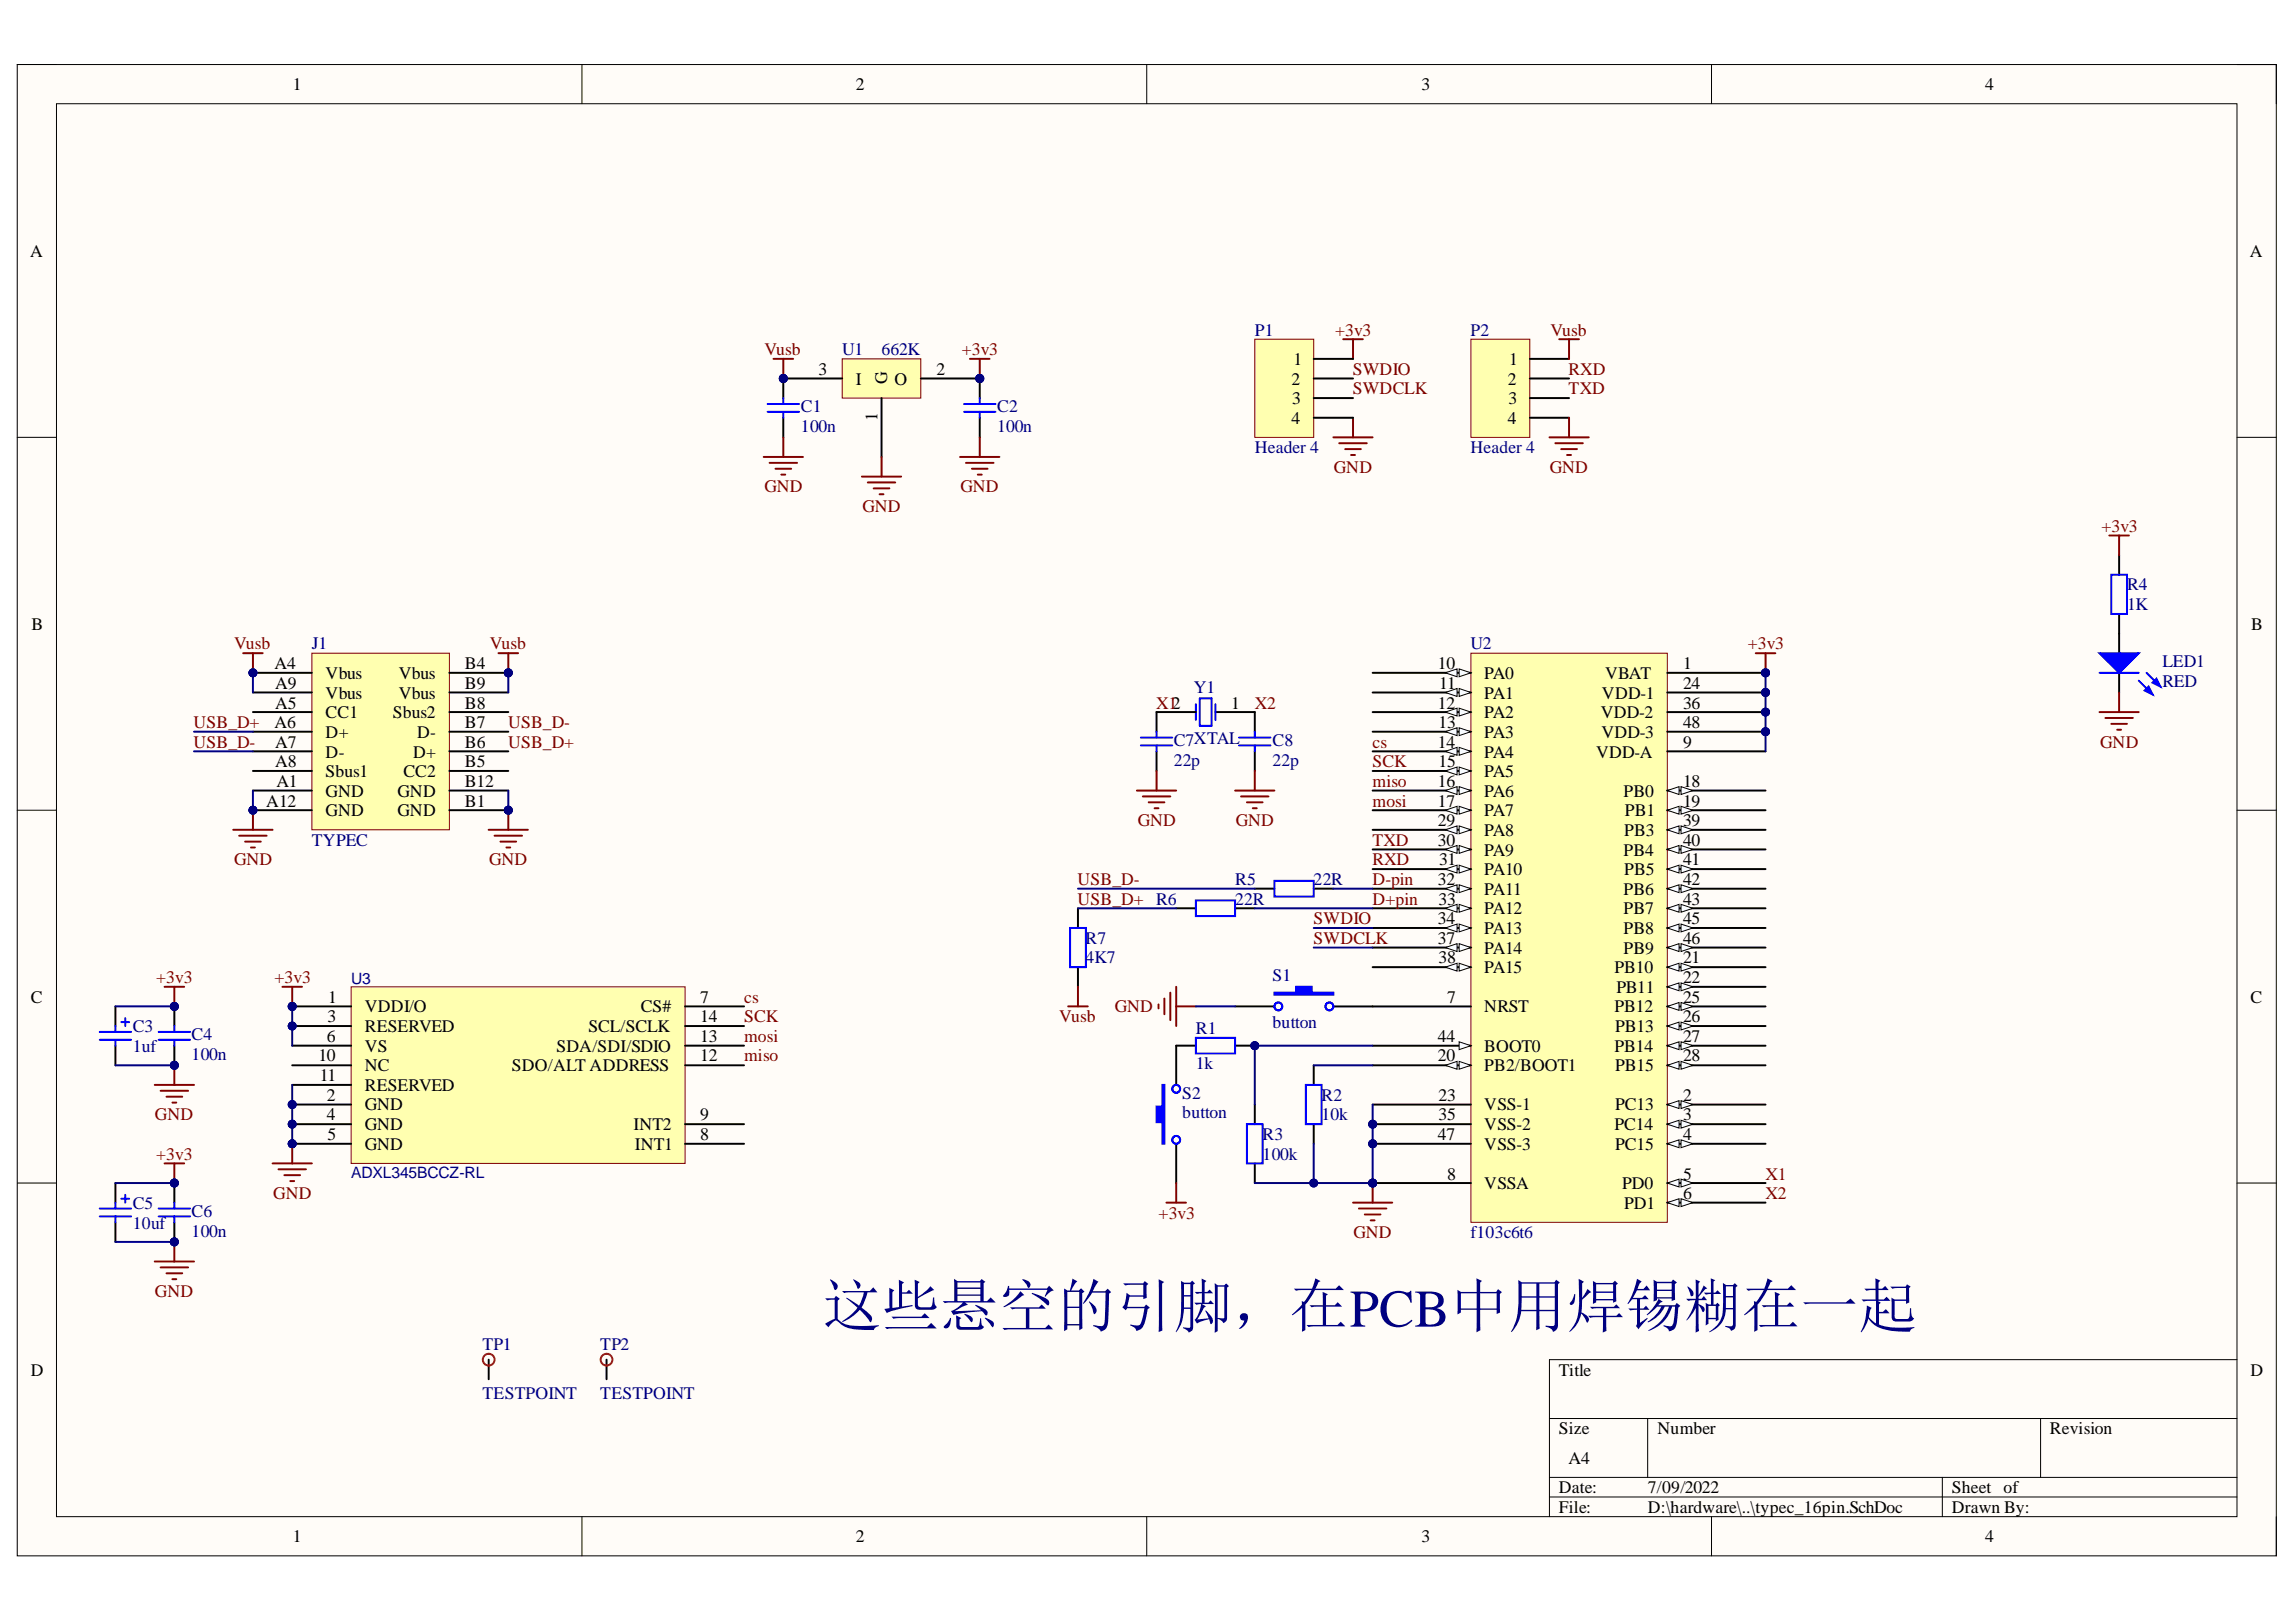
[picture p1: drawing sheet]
<svg xmlns="http://www.w3.org/2000/svg" width="297mm" height="210mm" viewBox="0 0 297 210" stroke-linecap="round" stroke-linejoin="round" font-family="sans-serif">
<defs><g id="words">
<text font-size="7.6" fill="#000080" x="106.4" y="171.7">这些悬空的引脚，在PCB中用焊锡糊在一起</text>
<g font-size="2.3">
<text x="37.9" y="11.7">1</text>
<text x="110.7" y="11.7">2</text>
<text x="183.9" y="11.7">3</text>
<text x="256.8" y="11.7">4</text>
<text x="3.9" y="33.3">A</text>
<text x="291.1" y="33.3">A</text>
<text x="167.3" y="47.2">1</text>
<text x="195.2" y="47.2">1</text>
<text x="105.9" y="48.5">3</text>
<text x="110.7" y="49.8">I</text>
<text x="114.8" y="49.7" transform="rotate(-90 114.8 49.7)">G</text>
<text x="115.7" y="49.8">O</text>
<text x="121.1" y="48.5">2</text>
<text x="167.1" y="49.8">2</text>
<text x="167.2" y="52.3">3</text>
<text x="195.1" y="49.8">2</text>
<text x="195.2" y="52.3">3</text>
<text x="113.5" y="54.4" transform="rotate(-90 113.5 54.4)">1</text>
<text x="167.1" y="54.9">4</text>
<text x="195.1" y="54.9">4</text>
<text x="4.1" y="81.5">B</text>
<text x="291.3" y="81.5">B</text>
<text x="35.5" y="86.6">A4</text>
<text x="35.6" y="89.2">A9</text>
<text x="42.1" y="87.8">Vbus</text>
<text x="51.6" y="87.8">Vbus</text>
<text x="60.1" y="86.6">B4</text>
<text x="60.1" y="89.2">B9</text>
<text x="186" y="86.6">10</text>
<text x="186.2" y="89.2">11</text>
<text x="192" y="87.8">PA0</text>
<text x="207.7" y="87.8">VBAT</text>
<text x="217.7" y="86.6">1</text>
<text x="217.7" y="89.2">24</text>
<text x="35.5" y="94.2">A6</text>
<text x="35.6" y="91.7">A5</text>
<text x="42.1" y="93">CC1</text>
<text x="42.1" y="95.5">D+</text>
<text x="42.1" y="90.4">Vbus</text>
<text x="50.8" y="93">Sbus2</text>
<text x="51.6" y="90.4">Vbus</text>
<text x="54" y="95.5">D-</text>
<text x="60.1" y="94.2">B7</text>
<text x="60.1" y="91.7">B8</text>
<text x="159.3" y="91.7">1</text>
<text x="186" y="91.7">12</text>
<text x="186.1" y="94.2">13</text>
<text x="192" y="90.4">PA1</text>
<text x="192" y="93">PA2</text>
<text x="192" y="95.5">PA3</text>
<text x="207.1" y="93">VDD-2</text>
<text x="207.2" y="95.5">VDD-3</text>
<text x="207.3" y="90.4">VDD-1</text>
<text x="217.7" y="91.7">36</text>
<text x="217.7" y="94.2">48</text>
<text x="35.6" y="96.8">A7</text>
<text x="35.6" y="99.3">A8</text>
<text x="35.8" y="101.9">A1</text>
<text x="42.1" y="98">D-</text>
<text x="42.1" y="100.6">Sbus1</text>
<text x="52.2" y="100.6">CC2</text>
<text x="53.5" y="98">D+</text>
<text x="60.1" y="99.3">B5</text>
<text x="60.1" y="96.8">B6</text>
<text x="60.1" y="101.9">B12</text>
<text x="186" y="96.8">14</text>
<text x="186" y="101.9">16</text>
<text x="186.1" y="99.3">15</text>
<text x="192" y="98">PA4</text>
<text x="192" y="100.6">PA5</text>
<text x="206.5" y="98">VDD-A</text>
<text x="217.7" y="96.8">9</text>
<text x="217.7" y="101.9">18</text>
<text x="34.4" y="104.4">A12</text>
<text x="42.1" y="103.1">GND</text>
<text x="42.1" y="105.7">GND</text>
<text x="51.4" y="105.7">GND</text>
<text x="51.4" y="103.1">GND</text>
<text x="60.1" y="104.4">B1</text>
<text x="186" y="104.4">17</text>
<text x="186" y="106.9">29</text>
<text x="192" y="103.1">PA6</text>
<text x="192" y="105.7">PA7</text>
<text x="210" y="103.1">PB0</text>
<text x="210.2" y="105.7">PB1</text>
<text x="217.7" y="104.4">19</text>
<text x="217.7" y="106.9">39</text>
<text x="186" y="109.5">30</text>
<text x="186.2" y="112">31</text>
<text x="192" y="108.2">PA8</text>
<text x="192" y="110.7">PA9</text>
<text x="192" y="113.3">PA10</text>
<text x="210" y="110.7">PB4</text>
<text x="210.1" y="108.2">PB3</text>
<text x="210.1" y="113.3">PB5</text>
<text x="217.7" y="109.5">40</text>
<text x="217.7" y="112">41</text>
<text x="186" y="114.5">32</text>
<text x="186" y="119.6">34</text>
<text x="186.1" y="117.1">33</text>
<text x="192" y="115.8">PA11</text>
<text x="192" y="118.3">PA12</text>
<text x="210" y="115.8">PB6</text>
<text x="210" y="118.3">PB7</text>
<text x="217.7" y="114.5">42</text>
<text x="217.7" y="117.1">43</text>
<text x="217.7" y="119.6">45</text>
<text x="186" y="122.1">37</text>
<text x="186.1" y="124.7">38</text>
<text x="192" y="120.9">PA13</text>
<text x="192" y="123.4">PA14</text>
<text x="192" y="125.9">PA15</text>
<text x="208.9" y="125.9">PB10</text>
<text x="210" y="120.9">PB8</text>
<text x="210" y="123.4">PB9</text>
<text x="217.7" y="122.1">46</text>
<text x="217.7" y="124.7">21</text>
<text x="4" y="129.7">C</text>
<text x="42.5" y="129.7">1</text>
<text x="47.2" y="131">VDDI/O</text>
<text x="82.9" y="131">CS#</text>
<text x="90.6" y="129.7">7</text>
<text x="187.2" y="129.7">7</text>
<text x="192" y="131">NRST</text>
<text x="208.9" y="131">PB12</text>
<text x="209.1" y="128.5">PB11</text>
<text x="217.7" y="127.2">22</text>
<text x="217.7" y="129.7">25</text>
<text x="291.2" y="129.7">C</text>
<text x="41.2" y="137.4">10</text>
<text x="42.3" y="134.8">6</text>
<text x="42.4" y="132.3">3</text>
<text x="47.2" y="136.1">VS</text>
<text x="47.2" y="133.6">RESERVED</text>
<text x="72" y="136.1">SDA/SDI/SDIO</text>
<text x="76.1" y="133.6">SCL/SCLK</text>
<text x="90.6" y="132.3">14</text>
<text x="90.6" y="134.8">13</text>
<text x="90.6" y="137.4">12</text>
<text x="186" y="134.8">44</text>
<text x="186" y="137.4">20</text>
<text x="192" y="136.1">BOOT0</text>
<text x="208.9" y="136.1">PB14</text>
<text x="208.9" y="133.6">PB13</text>
<text x="217.7" y="132.3">26</text>
<text x="217.7" y="134.8">27</text>
<text x="217.7" y="137.4">28</text>
<text x="41.4" y="139.9">11</text>
<text x="42.3" y="142.4">2</text>
<text x="47.2" y="141.2">RESERVED</text>
<text x="47.2" y="138.6">NC</text>
<text x="47.2" y="143.7">GND</text>
<text x="66.2" y="138.6">SDO/ALT ADDRESS</text>
<text x="186.1" y="142.4">23</text>
<text x="192" y="143.7">VSS-1</text>
<text x="192" y="138.6">PB2/BOOT1</text>
<text x="208.9" y="138.6">PB15</text>
<text x="208.9" y="143.7">PC13</text>
<text x="217.7" y="142.4">2</text>
<text x="42.3" y="145">4</text>
<text x="42.4" y="147.5">5</text>
<text x="47.2" y="148.9">GND</text>
<text x="47.2" y="146.2">GND</text>
<text x="82" y="146.2">INT2</text>
<text x="82.1" y="148.9">INT1</text>
<text x="90.6" y="145">9</text>
<text x="90.6" y="147.5">8</text>
<text x="186" y="147.5">47</text>
<text x="186.1" y="145">35</text>
<text x="192" y="146.2">VSS-2</text>
<text x="192" y="148.9">VSS-3</text>
<text x="208.9" y="146.2">PC14</text>
<text x="208.9" y="148.9">PC15</text>
<text x="217.7" y="145">3</text>
<text x="217.7" y="147.5">4</text>
<text x="187.2" y="152.7">8</text>
<text x="192" y="153.9">VSSA</text>
<text x="209.9" y="153.9">PD0</text>
<text x="217.7" y="152.7">5</text>
<text x="217.7" y="155.2">6</text>
<text x="210.1" y="156.5">PD1</text>
<text x="4" y="178">D</text>
<text x="201.7" y="178">Title</text>
<text x="291.2" y="178">D</text>
<text x="201.7" y="185.6">Size</text>
<text x="214.4" y="185.6">Number</text>
<text x="265.2" y="185.6">Revision</text>
<text x="202.9" y="189.4">A4</text>
<text x="201.7" y="193.2">Date:</text>
<text x="201.7" y="195.8">File:</text>
<text x="213.2" y="193.2">7/09/2022</text>
<text x="213.2" y="195.8">D:\hardware\..\typec_16pin.SchDoc</text>
<text x="252.5" y="193.2">Sheet of</text>
<text x="252.5" y="195.8">Drawn By:</text>
<text x="37.9" y="199.6">1</text>
<text x="110.7" y="199.6">2</text>
<text x="183.9" y="199.6">3</text>
<text x="256.8" y="199.6">4</text>
</g>
<g font-size="2.3" fill="#800000">
<text x="98.9" y="46">Vusb</text>
<text x="124.4" y="46">+3v3</text>
<text x="172.7" y="43.4">+3v3</text>
<text x="200.6" y="43.4">Vusb</text>
<text x="175" y="48.5">SWDIO</text>
<text x="175" y="51.1">SWDCLK</text>
<text x="202.9" y="51.1">TXD</text>
<text x="202.9" y="48.5">RXD</text>
<text x="98.9" y="63.7">GND</text>
<text x="124.3" y="63.7">GND</text>
<text x="172.6" y="61.2">GND</text>
<text x="200.5" y="61.2">GND</text>
<text x="111.6" y="66.3">GND</text>
<text x="271.9" y="68.8">+3v3</text>
<text x="30.3" y="84">Vusb</text>
<text x="63.4" y="84">Vusb</text>
<text x="226.1" y="84">+3v3</text>
<text x="25" y="94.2">USB_D+</text>
<text x="65.7" y="94.2">USB_D-</text>
<text x="149.6" y="91.7">X12</text>
<text x="162.3" y="91.7">X2</text>
<text x="25" y="96.8">USB_D-</text>
<text x="65.7" y="96.8">USB_D+</text>
<text x="177.6" y="99.3">SCK</text>
<text x="177.6" y="101.9">miso</text>
<text x="177.6" y="96.8">cs</text>
<text x="271.7" y="96.8">GND</text>
<text x="147.2" y="106.9">GND</text>
<text x="159.9" y="106.9">GND</text>
<text x="177.6" y="104.4">mosi</text>
<text x="30.3" y="112">GND</text>
<text x="63.3" y="112">GND</text>
<text x="177.6" y="109.5">TXD</text>
<text x="177.6" y="112">RXD</text>
<text x="139.4" y="117.1">USB_D+</text>
<text x="139.4" y="114.5">USB_D-</text>
<text x="169.9" y="119.6">SWDIO</text>
<text x="177.6" y="114.5">D-pin</text>
<text x="177.6" y="117.1">D+pin</text>
<text x="169.9" y="122.1">SWDCLK</text>
<text x="20.2" y="127.2">+3v3</text>
<text x="35.5" y="127.2">+3v3</text>
<text x="96.3" y="129.7">cs</text>
<text x="144.2" y="131">GND</text>
<text x="96.3" y="132.3">SCK</text>
<text x="96.3" y="137.4">miso</text>
<text x="96.3" y="134.8">mosi</text>
<text x="137" y="132.3">Vusb</text>
<text x="20" y="145">GND</text>
<text x="20.2" y="150.1">+3v3</text>
<text x="35.4" y="155.2">GND</text>
<text x="228.4" y="152.7">X1</text>
<text x="228.4" y="155.2">X2</text>
<text x="149.9" y="157.7">+3v3</text>
<text x="175.1" y="160.3">GND</text>
<text x="20" y="167.9">GND</text>
</g>
<g font-size="2.3" fill="#000080">
<text x="109" y="46">U1</text>
<text x="114" y="46">662K</text>
<text x="162.3" y="43.4">P1</text>
<text x="190.3" y="43.4">P2</text>
<text x="103.6" y="53.3">C1</text>
<text x="129" y="53.3">C2</text>
<text x="103.6" y="56">100n</text>
<text x="129" y="56">100n</text>
<text x="162.3" y="58.7">Header 4</text>
<text x="190.3" y="58.7">Header 4</text>
<text x="275.2" y="76.4">R4</text>
<text x="275.2" y="78.9">1K</text>
<text x="40.4" y="84">J1</text>
<text x="154.5" y="89.7">Y1</text>
<text x="190.3" y="84">U2</text>
<text x="279.7" y="88.9">RED</text>
<text x="279.7" y="86.3">LED1</text>
<text x="151.8" y="96.5">C7XTAL</text>
<text x="151.8" y="99.1">22p</text>
<text x="164.6" y="96.5">C8</text>
<text x="164.6" y="99.1">22p</text>
<text x="40.4" y="109.5">TYPEC</text>
<text x="149.6" y="117.1">R6</text>
<text x="159.8" y="114.5">R5</text>
<text x="159.8" y="117.1">22R</text>
<text x="169.9" y="114.5">22R</text>
<text x="140.4" y="122.1">R7</text>
<text x="140.4" y="124.7">4K7</text>
<text x="164.6" y="127">S1</text>
<text x="17.2" y="133.6">C3</text>
<text x="17.2" y="136.1">1uf</text>
<text x="24.8" y="134.6">C4</text>
<text x="24.8" y="137.2">100n</text>
<text x="154.7" y="133.8">R1</text>
<text x="164.6" y="133">button</text>
<text x="152.9" y="142.2">S2</text>
<text x="154.7" y="138.4">1k</text>
<text x="171" y="142.4">R2</text>
<text x="152.9" y="144.7">button</text>
<text x="163.3" y="147.5">R3</text>
<text x="171" y="145">10k</text>
<text x="163.3" y="150.1">100k</text>
<text x="17.2" y="156.5">C5</text>
<text x="17.2" y="159">10uf</text>
<text x="24.8" y="157.5">C6</text>
<text x="24.8" y="160.1">100n</text>
<text x="190.3" y="160.3">f103c6t6</text>
<text x="62.4" y="174.7">TP1</text>
<text x="77.7" y="174.7">TP2</text>
<text x="62.4" y="181.1">TESTPOINT</text>
<text x="77.7" y="181.1">TESTPOINT</text>
</g>
<g font-size="2" fill="#000080">
<text x="45.4" y="127.3">U3</text>
<text x="45.4" y="152.4">ADXL345BCCZ-RL</text>
</g>
</g></defs>
<path d="M2.2 8.4h292.3v192.9h-292.3z" fill-rule="evenodd" fill="#fffcf8"/>
<path d="M2.2 8.4h292.3v192.9h-292.3z" fill="none" stroke="#000" stroke-width=".13"/>
<path d="M7.3 13.4h282.1v182.9h-282.1z" fill-rule="evenodd" fill="#fffcf8"/>
<g fill="none" stroke="#000" stroke-width=".13">
<path d="M2.2 8.3h5.1M7.3 13.4h282.1v182.9h-282.1zM75.3 8.3v5.1M148.4 8.3v5.1M221.4 8.4v5M289.4 8.4h5.1v5M2.2 56.6h5.1M289.4 56.6h5.1M2.2 104.8h5.1M289.4 104.9h5.1M2.2 153.1h5.1M289.4 153.1h5.1"/>
<path d="M289.4 176h-88.9v20.3M75.3 196.3v5M148.4 196.3v5M200.5 183.6h88.9M200.5 191.2h88.9M200.5 193.7h88.9M213.2 183.6v7.6M221.4 196.3v5M251.3 191.2v5.1M264 183.6v7.6M294.5 196.3v5"/>
</g>
<circle cx="37.8" cy="148" r=".51" fill="#000080"/>
<circle cx="37.8" cy="148" r=".51" fill="none" stroke="#000080" stroke-width=".13"/>
<circle cx="37.8" cy="145.5" r=".51" fill="#000080"/>
<circle cx="37.8" cy="145.5" r=".51" fill="none" stroke="#000080" stroke-width=".13"/>
<circle cx="37.8" cy="132.8" r=".51" fill="#000080"/>
<circle cx="37.8" cy="132.8" r=".51" fill="none" stroke="#000080" stroke-width=".13"/>
<circle cx="37.8" cy="142.9" r=".51" fill="#000080"/>
<circle cx="37.8" cy="142.9" r=".51" fill="none" stroke="#000080" stroke-width=".13"/>
<circle cx="37.8" cy="130.2" r=".51" fill="#000080"/>
<circle cx="37.8" cy="130.2" r=".51" fill="none" stroke="#000080" stroke-width=".13"/>
<path d="M45.4 127.7h43.2v22.9h-43.2z" fill-rule="evenodd" fill="#ffffb0"/>
<path d="M45.4 127.7h43.2v22.9h-43.2z" fill="none" stroke="#800000" stroke-width=".13"/>
<path d="M37.8 135.3h7.6M37.8 137.9h7.6M88.6 132.8h7.7M88.6 135.3h7.7M88.6 137.9h7.7M88.6 130.2h7.7M37.8 140.4h7.6M37.8 148h7.6M88.6 145.5h7.7M88.6 148h7.7" fill="none" stroke="#000" stroke-width=".25"/>
<circle cx="37.8" cy="148" r=".51" fill="#000080"/>
<circle cx="37.8" cy="148" r=".51" fill="none" stroke="#000080" stroke-width=".13"/>
<path d="M37.8 145.5h7.6" fill="none" stroke="#000" stroke-width=".25"/>
<circle cx="37.8" cy="145.5" r=".51" fill="#000080"/>
<circle cx="37.8" cy="145.5" r=".51" fill="none" stroke="#000080" stroke-width=".13"/>
<path d="M37.8 132.8h7.6" fill="none" stroke="#000" stroke-width=".25"/>
<circle cx="37.8" cy="132.8" r=".51" fill="#000080"/>
<circle cx="37.8" cy="132.8" r=".51" fill="none" stroke="#000080" stroke-width=".13"/>
<path d="M37.8 142.9h7.6" fill="none" stroke="#000" stroke-width=".25"/>
<circle cx="37.8" cy="142.9" r=".51" fill="#000080"/>
<circle cx="37.8" cy="142.9" r=".51" fill="none" stroke="#000080" stroke-width=".13"/>
<path d="M37.8 130.2h7.6" fill="none" stroke="#000" stroke-width=".25"/>
<circle cx="37.8" cy="130.2" r=".51" fill="#000080"/>
<circle cx="37.8" cy="130.2" r=".51" fill="none" stroke="#000080" stroke-width=".13"/>
<circle cx="177.6" cy="145.5" r=".51" fill="#000080"/>
<circle cx="177.6" cy="145.5" r=".51" fill="none" stroke="#000080" stroke-width=".13"/>
<circle cx="177.6" cy="148" r=".51" fill="#000080"/>
<circle cx="177.6" cy="148" r=".51" fill="none" stroke="#000080" stroke-width=".13"/>
<circle cx="177.6" cy="153.1" r=".51" fill="#000080"/>
<circle cx="177.6" cy="153.1" r=".51" fill="none" stroke="#000080" stroke-width=".13"/>
<circle cx="228.4" cy="87.1" r=".51" fill="#000080"/>
<circle cx="228.4" cy="87.1" r=".51" fill="none" stroke="#000080" stroke-width=".13"/>
<circle cx="228.4" cy="89.6" r=".51" fill="#000080"/>
<circle cx="228.4" cy="89.6" r=".51" fill="none" stroke="#000080" stroke-width=".13"/>
<circle cx="228.4" cy="92.2" r=".51" fill="#000080"/>
<circle cx="228.4" cy="92.2" r=".51" fill="none" stroke="#000080" stroke-width=".13"/>
<circle cx="228.4" cy="94.7" r=".51" fill="#000080"/>
<circle cx="228.4" cy="94.7" r=".51" fill="none" stroke="#000080" stroke-width=".13"/>
<path d="M190.3 84.5h25.4v73.7h-25.4z" fill-rule="evenodd" fill="#ffffb0"/>
<path d="M190.3 84.5h25.4v73.7h-25.4z" fill="none" stroke="#800000" stroke-width=".13"/>
<path d="M177.6 87.1h12.7" fill="none" stroke="#000" stroke-width=".25"/>
<path d="M188.8 86.6l1.5 .5-1.5 .5z" fill="#f8fcff"/>
<path d="M188.8 86.6l1.5 .5-1.5 .5z" fill="none" stroke="#000" stroke-width=".13"/>
<path d="M187 87.1l1.5-.5v1z" fill="#f8fcff"/>
<path d="M187 87.1l1.5-.5v1z" fill="none" stroke="#000" stroke-width=".13"/>
<path d="M177.6 89.6h12.7" fill="none" stroke="#000" stroke-width=".25"/>
<path d="M188.8 89.1l1.5 .5-1.5 .5z" fill="#f8fcff"/>
<path d="M188.8 89.1l1.5 .5-1.5 .5z" fill="none" stroke="#000" stroke-width=".13"/>
<path d="M187 89.6l1.5-.5v1z" fill="#f8fcff"/>
<path d="M187 89.6l1.5-.5v1z" fill="none" stroke="#000" stroke-width=".13"/>
<path d="M177.6 92.2h12.7" fill="none" stroke="#000" stroke-width=".25"/>
<path d="M188.8 91.6l1.5 .6-1.5 .5z" fill="#f8fcff"/>
<path d="M188.8 91.6l1.5 .6-1.5 .5z" fill="none" stroke="#000" stroke-width=".13"/>
<path d="M187 92.2l1.5-.6v1.1z" fill="#f8fcff"/>
<path d="M187 92.2l1.5-.6v1.1z" fill="none" stroke="#000" stroke-width=".13"/>
<path d="M177.6 94.7h12.7" fill="none" stroke="#000" stroke-width=".25"/>
<path d="M188.8 94.2l1.5 .5-1.5 .5z" fill="#f8fcff"/>
<path d="M188.8 94.2l1.5 .5-1.5 .5z" fill="none" stroke="#000" stroke-width=".13"/>
<path d="M187 94.7l1.5-.5v1z" fill="#f8fcff"/>
<path d="M187 94.7l1.5-.5v1z" fill="none" stroke="#000" stroke-width=".13"/>
<path d="M177.6 97.2h12.7" fill="none" stroke="#000" stroke-width=".25"/>
<path d="M188.8 96.7l1.5 .5-1.5 .5z" fill="#f8fcff"/>
<path d="M188.8 96.7l1.5 .5-1.5 .5z" fill="none" stroke="#000" stroke-width=".13"/>
<path d="M187 97.2l1.5-.5v1z" fill="#f8fcff"/>
<path d="M187 97.2l1.5-.5v1z" fill="none" stroke="#000" stroke-width=".13"/>
<path d="M177.6 99.8h12.7" fill="none" stroke="#000" stroke-width=".25"/>
<path d="M188.8 99.3l1.5 .5-1.5 .5z" fill="#f8fcff"/>
<path d="M188.8 99.3l1.5 .5-1.5 .5z" fill="none" stroke="#000" stroke-width=".13"/>
<path d="M187 99.8l1.5-.5v1z" fill="#f8fcff"/>
<path d="M187 99.8l1.5-.5v1z" fill="none" stroke="#000" stroke-width=".13"/>
<path d="M177.6 102.3h12.7" fill="none" stroke="#000" stroke-width=".25"/>
<path d="M188.8 101.8l1.5 .5-1.5 .5z" fill="#f8fcff"/>
<path d="M188.8 101.8l1.5 .5-1.5 .5z" fill="none" stroke="#000" stroke-width=".13"/>
<path d="M187 102.3l1.5-.5v1z" fill="#f8fcff"/>
<path d="M187 102.3l1.5-.5v1z" fill="none" stroke="#000" stroke-width=".13"/>
<path d="M177.6 104.9h12.7" fill="none" stroke="#000" stroke-width=".25"/>
<path d="M188.8 104.3l1.5 .6-1.5 .5z" fill="#f8fcff"/>
<path d="M188.8 104.3l1.5 .6-1.5 .5z" fill="none" stroke="#000" stroke-width=".13"/>
<path d="M187 104.9l1.5-.6v1.1z" fill="#f8fcff"/>
<path d="M187 104.9l1.5-.6v1.1z" fill="none" stroke="#000" stroke-width=".13"/>
<path d="M177.6 107.4h12.7" fill="none" stroke="#000" stroke-width=".25"/>
<path d="M188.8 106.9l1.5 .5-1.5 .5z" fill="#f8fcff"/>
<path d="M188.8 106.9l1.5 .5-1.5 .5z" fill="none" stroke="#000" stroke-width=".13"/>
<path d="M187 107.4l1.5-.5v1z" fill="#f8fcff"/>
<path d="M187 107.4l1.5-.5v1z" fill="none" stroke="#000" stroke-width=".13"/>
<path d="M177.6 109.9h12.7" fill="none" stroke="#000" stroke-width=".25"/>
<path d="M188.8 109.4l1.5 .5-1.5 .5z" fill="#f8fcff"/>
<path d="M188.8 109.4l1.5 .5-1.5 .5z" fill="none" stroke="#000" stroke-width=".13"/>
<path d="M187 109.9l1.5-.5v1z" fill="#f8fcff"/>
<path d="M187 109.9l1.5-.5v1z" fill="none" stroke="#000" stroke-width=".13"/>
<path d="M177.6 112.5h12.7" fill="none" stroke="#000" stroke-width=".25"/>
<path d="M188.8 112l1.5 .5-1.5 .5z" fill="#f8fcff"/>
<path d="M188.8 112l1.5 .5-1.5 .5z" fill="none" stroke="#000" stroke-width=".13"/>
<path d="M187 112.5l1.5-.5v1z" fill="#f8fcff"/>
<path d="M187 112.5l1.5-.5v1z" fill="none" stroke="#000" stroke-width=".13"/>
<path d="M177.6 115h12.7" fill="none" stroke="#000" stroke-width=".25"/>
<path d="M188.8 114.5l1.5 .5-1.5 .5z" fill="#f8fcff"/>
<path d="M188.8 114.5l1.5 .5-1.5 .5z" fill="none" stroke="#000" stroke-width=".13"/>
<path d="M187 115l1.5-.5v1z" fill="#f8fcff"/>
<path d="M187 115l1.5-.5v1z" fill="none" stroke="#000" stroke-width=".13"/>
<path d="M177.6 117.5h12.7" fill="none" stroke="#000" stroke-width=".25"/>
<path d="M188.8 117l1.5 .5-1.5 .6z" fill="#f8fcff"/>
<path d="M188.8 117l1.5 .5-1.5 .6z" fill="none" stroke="#000" stroke-width=".13"/>
<path d="M187 117.5l1.5-.5v1.1z" fill="#f8fcff"/>
<path d="M187 117.5l1.5-.5v1.1z" fill="none" stroke="#000" stroke-width=".13"/>
<path d="M177.6 120.1h12.7" fill="none" stroke="#000" stroke-width=".25"/>
<path d="M188.8 119.6l1.5 .5-1.5 .5z" fill="#f8fcff"/>
<path d="M188.8 119.6l1.5 .5-1.5 .5z" fill="none" stroke="#000" stroke-width=".13"/>
<path d="M187 120.1l1.5-.5v1z" fill="#f8fcff"/>
<path d="M187 120.1l1.5-.5v1z" fill="none" stroke="#000" stroke-width=".13"/>
<path d="M177.6 122.6h12.7" fill="none" stroke="#000" stroke-width=".25"/>
<path d="M188.8 122.1l1.5 .5-1.5 .5z" fill="#f8fcff"/>
<path d="M188.8 122.1l1.5 .5-1.5 .5z" fill="none" stroke="#000" stroke-width=".13"/>
<path d="M187 122.6l1.5-.5v1z" fill="#f8fcff"/>
<path d="M187 122.6l1.5-.5v1z" fill="none" stroke="#000" stroke-width=".13"/>
<path d="M177.6 125.2h12.7" fill="none" stroke="#000" stroke-width=".25"/>
<path d="M188.8 124.7l1.5 .5-1.5 .5z" fill="#f8fcff"/>
<path d="M188.8 124.7l1.5 .5-1.5 .5z" fill="none" stroke="#000" stroke-width=".13"/>
<path d="M187 125.2l1.5-.5v1z" fill="#f8fcff"/>
<path d="M187 125.2l1.5-.5v1z" fill="none" stroke="#000" stroke-width=".13"/>
<path d="M215.7 153.1h12.7" fill="none" stroke="#000" stroke-width=".25"/>
<path d="M215.7 153.1l1.5-.5v1z" fill="#f8fcff"/>
<path d="M215.7 153.1l1.5-.5v1z" fill="none" stroke="#000" stroke-width=".13"/>
<path d="M217.5 152.6l1.5 .5-1.5 .5z" fill="#f8fcff"/>
<path d="M217.5 152.6l1.5 .5-1.5 .5z" fill="none" stroke="#000" stroke-width=".13"/>
<path d="M215.7 145.5h12.7" fill="none" stroke="#000" stroke-width=".25"/>
<path d="M215.7 145.5l1.5-.5v1z" fill="#f8fcff"/>
<path d="M215.7 145.5l1.5-.5v1z" fill="none" stroke="#000" stroke-width=".13"/>
<path d="M217.5 145l1.5 .5-1.5 .5z" fill="#f8fcff"/>
<path d="M217.5 145l1.5 .5-1.5 .5z" fill="none" stroke="#000" stroke-width=".13"/>
<path d="M177.6 135.3h12.7" fill="none" stroke="#000" stroke-width=".25"/>
<path d="M188.8 134.8l1.5 .5-1.5 .5z" fill="#f8fcff"/>
<path d="M188.8 134.8l1.5 .5-1.5 .5z" fill="none" stroke="#000" stroke-width=".13"/>
<path d="M177.6 130.2h12.7M177.6 142.9h12.7M177.6 145.5h12.7" fill="none" stroke="#000" stroke-width=".25"/>
<circle cx="177.6" cy="145.5" r=".51" fill="#000080"/>
<circle cx="177.6" cy="145.5" r=".51" fill="none" stroke="#000080" stroke-width=".13"/>
<path d="M177.6 148h12.7" fill="none" stroke="#000" stroke-width=".25"/>
<circle cx="177.6" cy="148" r=".51" fill="#000080"/>
<circle cx="177.6" cy="148" r=".51" fill="none" stroke="#000080" stroke-width=".13"/>
<path d="M177.6 153.1h12.7" fill="none" stroke="#000" stroke-width=".25"/>
<circle cx="177.6" cy="153.1" r=".51" fill="#000080"/>
<circle cx="177.6" cy="153.1" r=".51" fill="none" stroke="#000080" stroke-width=".13"/>
<path d="M215.7 87.1h12.7" fill="none" stroke="#000" stroke-width=".25"/>
<circle cx="228.4" cy="87.1" r=".51" fill="#000080"/>
<circle cx="228.4" cy="87.1" r=".51" fill="none" stroke="#000080" stroke-width=".13"/>
<path d="M215.7 89.6h12.7" fill="none" stroke="#000" stroke-width=".25"/>
<circle cx="228.4" cy="89.6" r=".51" fill="#000080"/>
<circle cx="228.4" cy="89.6" r=".51" fill="none" stroke="#000080" stroke-width=".13"/>
<path d="M215.7 92.2h12.7" fill="none" stroke="#000" stroke-width=".25"/>
<circle cx="228.4" cy="92.2" r=".51" fill="#000080"/>
<circle cx="228.4" cy="92.2" r=".51" fill="none" stroke="#000080" stroke-width=".13"/>
<path d="M215.7 94.7h12.7" fill="none" stroke="#000" stroke-width=".25"/>
<circle cx="228.4" cy="94.7" r=".51" fill="#000080"/>
<circle cx="228.4" cy="94.7" r=".51" fill="none" stroke="#000080" stroke-width=".13"/>
<path d="M215.7 97.2h12.7M215.7 102.3h12.7" fill="none" stroke="#000" stroke-width=".25"/>
<path d="M215.7 102.3l1.5-.5v1z" fill="#f8fcff"/>
<path d="M215.7 102.3l1.5-.5v1z" fill="none" stroke="#000" stroke-width=".13"/>
<path d="M217.5 101.8l1.5 .5-1.5 .5z" fill="#f8fcff"/>
<path d="M217.5 101.8l1.5 .5-1.5 .5z" fill="none" stroke="#000" stroke-width=".13"/>
<path d="M215.7 104.9h12.7" fill="none" stroke="#000" stroke-width=".25"/>
<path d="M215.7 104.9l1.5-.6v1.1z" fill="#f8fcff"/>
<path d="M215.7 104.9l1.5-.6v1.1z" fill="none" stroke="#000" stroke-width=".13"/>
<path d="M217.5 104.3l1.5 .6-1.5 .5z" fill="#f8fcff"/>
<path d="M217.5 104.3l1.5 .6-1.5 .5z" fill="none" stroke="#000" stroke-width=".13"/>
<path d="M177.6 137.9h12.7" fill="none" stroke="#000" stroke-width=".25"/>
<path d="M188.8 137.4l1.5 .5-1.5 .5z" fill="#f8fcff"/>
<path d="M188.8 137.4l1.5 .5-1.5 .5z" fill="none" stroke="#000" stroke-width=".13"/>
<path d="M187 137.9l1.5-.5v1z" fill="#f8fcff"/>
<path d="M187 137.9l1.5-.5v1z" fill="none" stroke="#000" stroke-width=".13"/>
<path d="M215.7 107.4h12.7" fill="none" stroke="#000" stroke-width=".25"/>
<path d="M215.7 107.4l1.5-.5v1z" fill="#f8fcff"/>
<path d="M215.7 107.4l1.5-.5v1z" fill="none" stroke="#000" stroke-width=".13"/>
<path d="M217.5 106.9l1.5 .5-1.5 .5z" fill="#f8fcff"/>
<path d="M217.5 106.9l1.5 .5-1.5 .5z" fill="none" stroke="#000" stroke-width=".13"/>
<path d="M215.7 109.9h12.7" fill="none" stroke="#000" stroke-width=".25"/>
<path d="M215.7 109.9l1.5-.5v1z" fill="#f8fcff"/>
<path d="M215.7 109.9l1.5-.5v1z" fill="none" stroke="#000" stroke-width=".13"/>
<path d="M217.5 109.4l1.5 .5-1.5 .5z" fill="#f8fcff"/>
<path d="M217.5 109.4l1.5 .5-1.5 .5z" fill="none" stroke="#000" stroke-width=".13"/>
<path d="M215.7 112.5h12.7" fill="none" stroke="#000" stroke-width=".25"/>
<path d="M215.7 112.5l1.5-.5v1z" fill="#f8fcff"/>
<path d="M215.7 112.5l1.5-.5v1z" fill="none" stroke="#000" stroke-width=".13"/>
<path d="M217.5 112l1.5 .5-1.5 .5z" fill="#f8fcff"/>
<path d="M217.5 112l1.5 .5-1.5 .5z" fill="none" stroke="#000" stroke-width=".13"/>
<path d="M215.7 115h12.7" fill="none" stroke="#000" stroke-width=".25"/>
<path d="M215.7 115l1.5-.5v1z" fill="#f8fcff"/>
<path d="M215.7 115l1.5-.5v1z" fill="none" stroke="#000" stroke-width=".13"/>
<path d="M217.5 114.5l1.5 .5-1.5 .5z" fill="#f8fcff"/>
<path d="M217.5 114.5l1.5 .5-1.5 .5z" fill="none" stroke="#000" stroke-width=".13"/>
<path d="M215.7 117.5h12.7" fill="none" stroke="#000" stroke-width=".25"/>
<path d="M215.7 117.5l1.5-.5v1.1z" fill="#f8fcff"/>
<path d="M215.7 117.5l1.5-.5v1.1z" fill="none" stroke="#000" stroke-width=".13"/>
<path d="M217.5 117l1.5 .5-1.5 .6z" fill="#f8fcff"/>
<path d="M217.5 117l1.5 .5-1.5 .6z" fill="none" stroke="#000" stroke-width=".13"/>
<path d="M215.7 120.1h12.7" fill="none" stroke="#000" stroke-width=".25"/>
<path d="M215.7 120.1l1.5-.5v1z" fill="#f8fcff"/>
<path d="M215.7 120.1l1.5-.5v1z" fill="none" stroke="#000" stroke-width=".13"/>
<path d="M217.5 119.6l1.5 .5-1.5 .5z" fill="#f8fcff"/>
<path d="M217.5 119.6l1.5 .5-1.5 .5z" fill="none" stroke="#000" stroke-width=".13"/>
<path d="M215.7 122.6h12.7" fill="none" stroke="#000" stroke-width=".25"/>
<path d="M215.7 122.6l1.5-.5v1z" fill="#f8fcff"/>
<path d="M215.7 122.6l1.5-.5v1z" fill="none" stroke="#000" stroke-width=".13"/>
<path d="M217.5 122.1l1.5 .5-1.5 .5z" fill="#f8fcff"/>
<path d="M217.5 122.1l1.5 .5-1.5 .5z" fill="none" stroke="#000" stroke-width=".13"/>
<path d="M215.7 125.2h12.7" fill="none" stroke="#000" stroke-width=".25"/>
<path d="M215.7 125.2l1.5-.5v1z" fill="#f8fcff"/>
<path d="M215.7 125.2l1.5-.5v1z" fill="none" stroke="#000" stroke-width=".13"/>
<path d="M217.5 124.7l1.5 .5-1.5 .5z" fill="#f8fcff"/>
<path d="M217.5 124.7l1.5 .5-1.5 .5z" fill="none" stroke="#000" stroke-width=".13"/>
<path d="M215.7 127.7h12.7" fill="none" stroke="#000" stroke-width=".25"/>
<path d="M215.7 127.7l1.5-.5v1z" fill="#f8fcff"/>
<path d="M215.7 127.7l1.5-.5v1z" fill="none" stroke="#000" stroke-width=".13"/>
<path d="M217.5 127.2l1.5 .5-1.5 .5z" fill="#f8fcff"/>
<path d="M217.5 127.2l1.5 .5-1.5 .5z" fill="none" stroke="#000" stroke-width=".13"/>
<path d="M215.7 130.2h12.7" fill="none" stroke="#000" stroke-width=".25"/>
<path d="M215.7 130.2l1.5-.5v1.1z" fill="#f8fcff"/>
<path d="M215.7 130.2l1.5-.5v1.1z" fill="none" stroke="#000" stroke-width=".13"/>
<path d="M217.5 129.7l1.5 .5-1.5 .6z" fill="#f8fcff"/>
<path d="M217.5 129.7l1.5 .5-1.5 .6z" fill="none" stroke="#000" stroke-width=".13"/>
<path d="M215.7 132.8h12.7" fill="none" stroke="#000" stroke-width=".25"/>
<path d="M215.7 132.8l1.5-.5v1z" fill="#f8fcff"/>
<path d="M215.7 132.8l1.5-.5v1z" fill="none" stroke="#000" stroke-width=".13"/>
<path d="M217.5 132.3l1.5 .5-1.5 .5z" fill="#f8fcff"/>
<path d="M217.5 132.3l1.5 .5-1.5 .5z" fill="none" stroke="#000" stroke-width=".13"/>
<path d="M215.7 135.3h12.7" fill="none" stroke="#000" stroke-width=".25"/>
<path d="M215.7 135.3l1.5-.5v1z" fill="#f8fcff"/>
<path d="M215.7 135.3l1.5-.5v1z" fill="none" stroke="#000" stroke-width=".13"/>
<path d="M217.5 134.8l1.5 .5-1.5 .5z" fill="#f8fcff"/>
<path d="M217.5 134.8l1.5 .5-1.5 .5z" fill="none" stroke="#000" stroke-width=".13"/>
<path d="M215.7 137.9h12.7" fill="none" stroke="#000" stroke-width=".25"/>
<path d="M215.7 137.9l1.5-.5v1z" fill="#f8fcff"/>
<path d="M215.7 137.9l1.5-.5v1z" fill="none" stroke="#000" stroke-width=".13"/>
<path d="M217.5 137.4l1.5 .5-1.5 .5z" fill="#f8fcff"/>
<path d="M217.5 137.4l1.5 .5-1.5 .5z" fill="none" stroke="#000" stroke-width=".13"/>
<path d="M215.7 142.9h12.7" fill="none" stroke="#000" stroke-width=".25"/>
<path d="M215.7 142.9l1.5-.5v1.1z" fill="#f8fcff"/>
<path d="M215.7 142.9l1.5-.5v1.1z" fill="none" stroke="#000" stroke-width=".13"/>
<path d="M217.5 142.4l1.5 .5-1.5 .6z" fill="#f8fcff"/>
<path d="M217.5 142.4l1.5 .5-1.5 .6z" fill="none" stroke="#000" stroke-width=".13"/>
<path d="M215.7 148h12.7" fill="none" stroke="#000" stroke-width=".25"/>
<path d="M215.7 148l1.5-.5v1z" fill="#f8fcff"/>
<path d="M215.7 148l1.5-.5v1z" fill="none" stroke="#000" stroke-width=".13"/>
<path d="M217.5 147.5l1.5 .5-1.5 .5z" fill="#f8fcff"/>
<path d="M217.5 147.5l1.5 .5-1.5 .5z" fill="none" stroke="#000" stroke-width=".13"/>
<path d="M215.7 155.6h12.7" fill="none" stroke="#000" stroke-width=".25"/>
<path d="M215.7 155.6l1.5-.5v1z" fill="#f8fcff"/>
<path d="M215.7 155.6l1.5-.5v1z" fill="none" stroke="#000" stroke-width=".13"/>
<path d="M217.5 155.1l1.5 .5-1.5 .5z" fill="#f8fcff"/>
<path d="M217.5 155.1l1.5 .5-1.5 .5z" fill="none" stroke="#000" stroke-width=".13"/>
<path d="M149.6 97.2v2.6M154.7 92.1h-5.1v2.6M157.2 92.1h5.1v2.6M162.3 97.2v2.6" fill="none" stroke="#000" stroke-width=".25"/>
<path d="M147.6 95.4h4.1M147.6 96.5h4.1M149.6 94.7v.7M149.6 96.5v.7M154.7 91.1v2.1M155.2 90.4h1.5v3.5h-1.5zM157.2 91.1v2.1M160.3 95.4h4.1M160.3 96.5h4.1M162.3 94.7v.7M162.3 96.5v.7" fill="none" stroke="#00f" stroke-width=".25"/>
<path d="M149.6 99.8v2.5M162.3 99.8v2.5M147.1 102.3h5.1M147.8 103.1h3.6M148.6 103.8h2M149.4 104.6h.5M159.8 102.3h5.1M160.6 103.1h3.5M161.3 103.8h2M162.1 104.6h.5" fill="none" stroke="#800000" stroke-width=".25"/>
<circle cx="126.8" cy="49" r=".51" fill="#000080"/>
<circle cx="126.8" cy="49" r=".51" fill="none" stroke="#000080" stroke-width=".13"/>
<circle cx="101.3" cy="49" r=".51" fill="#000080"/>
<circle cx="101.3" cy="49" r=".51" fill="none" stroke="#000080" stroke-width=".13"/>
<path d="M109 46.4h10.1v5.1h-10.1z" fill-rule="evenodd" fill="#ffffb0"/>
<path d="M109 46.4h10.1v5.1h-10.1z" fill="none" stroke="#800000" stroke-width=".13"/>
<path d="M114 51.5v7.6M119.1 49h7.7" fill="none" stroke="#000" stroke-width=".25"/>
<circle cx="126.8" cy="49" r=".51" fill="#000080"/>
<circle cx="126.8" cy="49" r=".51" fill="none" stroke="#000080" stroke-width=".13"/>
<path d="M101.3 49h7.7" fill="none" stroke="#000" stroke-width=".25"/>
<circle cx="101.3" cy="49" r=".51" fill="#000080"/>
<circle cx="101.3" cy="49" r=".51" fill="none" stroke="#000080" stroke-width=".13"/>
<path d="M100.1 46.4h2.5M101.3 46.4v2.6" fill="none" stroke="#800000" stroke-width=".25"/>
<circle cx="101.3" cy="49" r=".51" fill="#000080"/>
<circle cx="101.3" cy="49" r=".51" fill="none" stroke="#000080" stroke-width=".13"/>
<path d="M125.5 46.4h2.5M126.8 46.4v2.6" fill="none" stroke="#800000" stroke-width=".25"/>
<circle cx="126.8" cy="49" r=".51" fill="#000080"/>
<circle cx="126.8" cy="49" r=".51" fill="none" stroke="#000080" stroke-width=".13"/>
<circle cx="101.3" cy="49" r=".51" fill="#000080"/>
<circle cx="101.3" cy="49" r=".51" fill="none" stroke="#000080" stroke-width=".13"/>
<path d="M101.3 49v2.5M101.3 54.1v2.5" fill="none" stroke="#000" stroke-width=".25"/>
<circle cx="101.3" cy="49" r=".51" fill="#000080"/>
<circle cx="101.3" cy="49" r=".51" fill="none" stroke="#000080" stroke-width=".13"/>
<path d="M99.3 52.3h4.1M99.3 53.3h4.1M101.3 51.5v.8M101.3 53.3v.8" fill="none" stroke="#00f" stroke-width=".25"/>
<circle cx="126.8" cy="49" r=".51" fill="#000080"/>
<circle cx="126.8" cy="49" r=".51" fill="none" stroke="#000080" stroke-width=".13"/>
<path d="M126.8 49v2.5M126.8 54.1v2.5" fill="none" stroke="#000" stroke-width=".25"/>
<circle cx="126.8" cy="49" r=".51" fill="#000080"/>
<circle cx="126.8" cy="49" r=".51" fill="none" stroke="#000080" stroke-width=".13"/>
<path d="M124.7 52.3h4.1M124.7 53.3h4.1M126.8 51.5v.8M126.8 53.3v.8" fill="none" stroke="#00f" stroke-width=".25"/>
<g fill="none" stroke="#800000" stroke-width=".25">
<path d="M98.8 59.1h5.1M99.6 59.9h3.5M101.3 56.6v2.5M114 59.1v2.6M124.2 59.1h5.1M125 59.9h3.5M126.8 56.6v2.5M100.3 60.7h2.1M101.1 61.4h.5M111.5 61.7h5.1M112.3 62.4h3.5M113 63.2h2.1"/>
<path d="M113.8 64h.5M125.7 60.7h2.1M126.5 61.4h.5M227.1 84.5h2.6M228.4 84.5v2.6"/>
</g>
<circle cx="228.4" cy="87.1" r=".51" fill="#000080"/>
<circle cx="228.4" cy="87.1" r=".51" fill="none" stroke="#000080" stroke-width=".13"/>
<path d="M175 155.6h5.1M175.8 156.4h3.6M176.6 157.2h2M177.3 157.9h.5M177.6 153.1v2.5" fill="none" stroke="#800000" stroke-width=".25"/>
<circle cx="177.6" cy="153.1" r=".51" fill="#000080"/>
<circle cx="177.6" cy="153.1" r=".51" fill="none" stroke="#000080" stroke-width=".13"/>
<path d="M36.5 127.7h2.6M37.8 127.7v2.5" fill="none" stroke="#800000" stroke-width=".25"/>
<circle cx="37.8" cy="130.2" r=".51" fill="#000080"/>
<circle cx="37.8" cy="130.2" r=".51" fill="none" stroke="#000080" stroke-width=".13"/>
<path d="M35.3 150.6h5M36 151.3h3.6M36.8 152.1h2M37.5 152.8h.6M37.8 148v2.6" fill="none" stroke="#800000" stroke-width=".25"/>
<circle cx="37.8" cy="148" r=".51" fill="#000080"/>
<circle cx="37.8" cy="148" r=".51" fill="none" stroke="#000080" stroke-width=".13"/>
<path d="M172.5 56.6h5.1M173.3 57.4h3.5M173.8 43.9h2.5M174 58.1h2.1M174.8 58.9h.5M175 43.9v2.5M175 54.1v2.5" fill="none" stroke="#800000" stroke-width=".25"/>
<path d="M162.3 43.9h7.7v12.7h-7.7z" fill-rule="evenodd" fill="#ffffb0"/>
<path d="M162.3 43.9h7.7v12.7h-7.7z" fill="none" stroke="#800000" stroke-width=".13"/>
<path d="M170 46.4h5M170 49h5M170 51.5h5M170 54.1h5M14.9 130.2v2.6M14.9 135.3v2.6" fill="none" stroke="#000" stroke-width=".25"/>
<path d="M12.9 133.5h4.1M12.9 134.6h4.1M14.9 132.8v.7M14.9 134.6v.7M15.7 132.3h1M16.2 131.8v1" fill="none" stroke="#00f" stroke-width=".25"/>
<path d="M22.6 137.9v2.5M20 140.4h5.1M20.8 141.2h3.5M21.5 141.9h2.1M22.3 142.7h.5" fill="none" stroke="#800000" stroke-width=".25"/>
<circle cx="22.6" cy="137.9" r=".51" fill="#000080"/>
<circle cx="22.6" cy="137.9" r=".51" fill="none" stroke="#000080" stroke-width=".13"/>
<path d="M21.3 127.7h2.5M22.6 127.7v2.5" fill="none" stroke="#800000" stroke-width=".25"/>
<circle cx="22.6" cy="130.2" r=".51" fill="#000080"/>
<circle cx="22.6" cy="130.2" r=".51" fill="none" stroke="#000080" stroke-width=".13"/>
<path d="M14.9 153.1v2.5M14.9 158.2v2.5" fill="none" stroke="#000" stroke-width=".25"/>
<path d="M12.9 156.4h4.1M12.9 157.4h4.1M14.9 155.6v.8M14.9 157.4v.8M15.7 155.1h1M16.2 154.6v1" fill="none" stroke="#00f" stroke-width=".25"/>
<path d="M20 163.3h5.1M20.8 164h3.5M21.5 164.8h2.1M22.3 165.5h.5M22.6 160.7v2.6" fill="none" stroke="#800000" stroke-width=".25"/>
<circle cx="22.6" cy="160.7" r=".51" fill="#000080"/>
<circle cx="22.6" cy="160.7" r=".51" fill="none" stroke="#000080" stroke-width=".13"/>
<path d="M21.3 150.6h2.5M22.6 150.6v2.5" fill="none" stroke="#800000" stroke-width=".25"/>
<circle cx="22.6" cy="153.1" r=".51" fill="#000080"/>
<circle cx="22.6" cy="153.1" r=".51" fill="none" stroke="#000080" stroke-width=".13"/>
<circle cx="22.6" cy="137.9" r=".51" fill="#000080"/>
<circle cx="22.6" cy="137.9" r=".51" fill="none" stroke="#000080" stroke-width=".13"/>
<circle cx="22.6" cy="130.2" r=".51" fill="#000080"/>
<circle cx="22.6" cy="130.2" r=".51" fill="none" stroke="#000080" stroke-width=".13"/>
<path d="M22.6 135.3v2.6" fill="none" stroke="#000" stroke-width=".25"/>
<circle cx="22.6" cy="137.9" r=".51" fill="#000080"/>
<circle cx="22.6" cy="137.9" r=".51" fill="none" stroke="#000080" stroke-width=".13"/>
<path d="M22.6 130.2v2.6" fill="none" stroke="#000" stroke-width=".25"/>
<circle cx="22.6" cy="130.2" r=".51" fill="#000080"/>
<circle cx="22.6" cy="130.2" r=".51" fill="none" stroke="#000080" stroke-width=".13"/>
<path d="M20.5 133.5h4.1M20.5 134.6h4.1M22.6 132.8v.7M22.6 134.6v.7" fill="none" stroke="#00f" stroke-width=".25"/>
<circle cx="22.6" cy="160.7" r=".51" fill="#000080"/>
<circle cx="22.6" cy="160.7" r=".51" fill="none" stroke="#000080" stroke-width=".13"/>
<circle cx="22.6" cy="153.1" r=".51" fill="#000080"/>
<circle cx="22.6" cy="153.1" r=".51" fill="none" stroke="#000080" stroke-width=".13"/>
<path d="M22.6 158.2v2.5" fill="none" stroke="#000" stroke-width=".25"/>
<circle cx="22.6" cy="160.7" r=".51" fill="#000080"/>
<circle cx="22.6" cy="160.7" r=".51" fill="none" stroke="#000080" stroke-width=".13"/>
<path d="M22.6 153.1v2.5" fill="none" stroke="#000" stroke-width=".25"/>
<circle cx="22.6" cy="153.1" r=".51" fill="#000080"/>
<circle cx="22.6" cy="153.1" r=".51" fill="none" stroke="#000080" stroke-width=".13"/>
<path d="M154.7 116.5h5.1v2.1h-5.1zM164.9 114h5.1v2h-5.1zM138.4 120.1h2.1v5.1h-2.1zM20.5 156.4h4.1M20.5 157.4h4.1M22.6 155.6v.8M22.6 157.4v.8M161.3 145.5h2v5.1h-2zM168.9 140.4h2.1v5.1h-2.1z" fill="none" stroke="#00f" stroke-width=".25"/>
<g fill="none" stroke="#000" stroke-width=".25">
<path d="M139.5 117.5v2.6M152.2 117.5h2.5M159.8 117.5h2.5M162.3 115h2.6M170 115h2.5M139.5 125.2v2.5M152.2 135.3v5.1M170 137.9v2.5M152.2 148v5.1M162.3 142.9v2.6M162.3 150.6v2.5M170 145.5v2.5"/>
<path d="M63.2 176v2.5M78.5 176v2.5"/>
</g>
<path d="M138.2 130.2h2.5M139.5 127.7v2.5" fill="none" stroke="#800000" stroke-width=".25"/>
<g fill="none" stroke="#f00" stroke-width=".25">
<circle cx="63.2" cy="176" r=".76"/>
<circle cx="78.5" cy="176" r=".76"/>
</g>
<path d="M150.4 140.4h.2v7.6h-.2v-2.8h-.8v-2h.8z" fill-rule="evenodd" fill="#00f"/>
<g fill="none" stroke="#00f" stroke-width=".25">
<path d="M150.4 140.4h.2v7.6h-.2v-2.8h-.8v-2h.8z"/>
<circle cx="152.2" cy="140.9" r=".51"/>
<circle cx="152.2" cy="147.5" r=".51"/>
</g>
<circle cx="162.3" cy="135.3" r=".51" fill="#000080"/>
<circle cx="162.3" cy="135.3" r=".51" fill="none" stroke="#000080" stroke-width=".13"/>
<path d="M159.8 135.3h2.5" fill="none" stroke="#000" stroke-width=".25"/>
<circle cx="162.3" cy="135.3" r=".51" fill="#000080"/>
<circle cx="162.3" cy="135.3" r=".51" fill="none" stroke="#000080" stroke-width=".13"/>
<path d="M152.2 135.3h2.5M159.8 130.2h5.1M172.5 130.2h5.1" fill="none" stroke="#000" stroke-width=".25"/>
<path d="M154.7 134.3h5.1v2h-5.1z" fill="none" stroke="#00f" stroke-width=".25"/>
<path d="M150.9 155.6h2.5M152.2 153.1v2.5" fill="none" stroke="#800000" stroke-width=".25"/>
<path d="M164.9 128.5h2.8v-.8h2v.8h2.8v.2h-7.6z" fill-rule="evenodd" fill="#00f"/>
<g fill="none" stroke="#00f" stroke-width=".25">
<path d="M164.9 128.5h2.8v-.8h2v.8h2.8v.2h-7.6z"/>
<circle cx="165.4" cy="130.2" r=".51"/>
<circle cx="172" cy="130.2" r=".51"/>
</g>
<path d="M149.9 130v.5M150.6 129.2v2.1M151.4 128.5v3.5M152.2 127.7v5.1M152.2 130.2h2.5" fill="none" stroke="#800000" stroke-width=".25"/>
<path d="M190.3 43.9h7.6v12.7h-7.6z" fill-rule="evenodd" fill="#ffffb0"/>
<path d="M190.3 43.9h7.6v12.7h-7.6z" fill="none" stroke="#800000" stroke-width=".13"/>
<path d="M197.9 46.4h5.1M197.9 49h5.1M197.9 51.5h5.1M197.9 54.1h5.1M274.2 71.8v2.6M274.2 79.5v5M274.2 87.1v2.5" fill="none" stroke="#000" stroke-width=".25"/>
<path d="M200.5 56.6h5M201.2 57.4h3.6M201.7 43.9h2.6M202 58.1h2M202.7 58.9h.5M203 43.9v2.5M203 54.1v2.5" fill="none" stroke="#800000" stroke-width=".25"/>
<path d="M273.1 74.4h2.1v5.1h-2.1z" fill="none" stroke="#00f" stroke-width=".25"/>
<path d="M271.6 84.5h5.1l-2.5 2.6z" fill="#00f"/>
<path d="M271.6 84.5h5.1l-2.5 2.6zM276.7 88.1l1.8 1.8M277.7 87.1l1.8 1.7" fill="none" stroke="#00f" stroke-width=".25"/>
<path d="M278 88.8l.5 1.1-1-.5z" fill="#00f"/>
<path d="M278 88.8l.5 1.1-1-.5z" fill="none" stroke="#00f" stroke-width=".25"/>
<path d="M278.5 88.3l.5-.5 .5 1z" fill="#00f"/>
<path d="M271.6 87.1h5.1M278.5 88.3l.5-.5 .5 1z" fill="none" stroke="#00f" stroke-width=".25"/>
<path d="M272.9 69.3h2.5M274.2 69.3v2.5M271.6 92.2h5.1M272.4 92.9h3.5M273.1 93.7h2.1M273.9 94.4h.5M274.2 89.6v2.6" fill="none" stroke="#800000" stroke-width=".25"/>
<path d="M228.4 87.1v10.1" fill="none" stroke="#000080" stroke-width=".25"/>
<circle cx="228.4" cy="87.1" r=".51" fill="#000080"/>
<circle cx="228.4" cy="87.1" r=".51" fill="none" stroke="#000080" stroke-width=".13"/>
<circle cx="228.4" cy="89.6" r=".51" fill="#000080"/>
<circle cx="228.4" cy="89.6" r=".51" fill="none" stroke="#000080" stroke-width=".13"/>
<circle cx="228.4" cy="92.2" r=".51" fill="#000080"/>
<circle cx="228.4" cy="92.2" r=".51" fill="none" stroke="#000080" stroke-width=".13"/>
<circle cx="228.4" cy="94.7" r=".51" fill="#000080"/>
<circle cx="228.4" cy="94.7" r=".51" fill="none" stroke="#000080" stroke-width=".13"/>
<path d="M177.6 142.9v10.2" fill="none" stroke="#000080" stroke-width=".25"/>
<circle cx="177.6" cy="153.1" r=".51" fill="#000080"/>
<circle cx="177.6" cy="153.1" r=".51" fill="none" stroke="#000080" stroke-width=".13"/>
<circle cx="177.6" cy="148" r=".51" fill="#000080"/>
<circle cx="177.6" cy="148" r=".51" fill="none" stroke="#000080" stroke-width=".13"/>
<circle cx="177.6" cy="145.5" r=".51" fill="#000080"/>
<circle cx="177.6" cy="145.5" r=".51" fill="none" stroke="#000080" stroke-width=".13"/>
<path d="M37.8 130.2v5.1" fill="none" stroke="#000080" stroke-width=".25"/>
<circle cx="37.8" cy="130.2" r=".51" fill="#000080"/>
<circle cx="37.8" cy="130.2" r=".51" fill="none" stroke="#000080" stroke-width=".13"/>
<circle cx="37.8" cy="132.8" r=".51" fill="#000080"/>
<circle cx="37.8" cy="132.8" r=".51" fill="none" stroke="#000080" stroke-width=".13"/>
<path d="M37.8 140.4v7.6" fill="none" stroke="#000080" stroke-width=".25"/>
<circle cx="37.8" cy="148" r=".51" fill="#000080"/>
<circle cx="37.8" cy="148" r=".51" fill="none" stroke="#000080" stroke-width=".13"/>
<circle cx="37.8" cy="145.5" r=".51" fill="#000080"/>
<circle cx="37.8" cy="145.5" r=".51" fill="none" stroke="#000080" stroke-width=".13"/>
<circle cx="37.8" cy="142.9" r=".51" fill="#000080"/>
<circle cx="37.8" cy="142.9" r=".51" fill="none" stroke="#000080" stroke-width=".13"/>
<path d="M14.9 130.2h7.7" fill="none" stroke="#000080" stroke-width=".25"/>
<circle cx="22.6" cy="130.2" r=".51" fill="#000080"/>
<circle cx="22.6" cy="130.2" r=".51" fill="none" stroke="#000080" stroke-width=".13"/>
<path d="M14.9 137.9h7.7" fill="none" stroke="#000080" stroke-width=".25"/>
<circle cx="22.6" cy="137.9" r=".51" fill="#000080"/>
<circle cx="22.6" cy="137.9" r=".51" fill="none" stroke="#000080" stroke-width=".13"/>
<path d="M14.9 153.1h7.7" fill="none" stroke="#000080" stroke-width=".25"/>
<circle cx="22.6" cy="153.1" r=".51" fill="#000080"/>
<circle cx="22.6" cy="153.1" r=".51" fill="none" stroke="#000080" stroke-width=".13"/>
<path d="M14.9 160.7h7.7" fill="none" stroke="#000080" stroke-width=".25"/>
<circle cx="22.6" cy="160.7" r=".51" fill="#000080"/>
<circle cx="22.6" cy="160.7" r=".51" fill="none" stroke="#000080" stroke-width=".13"/>
<path d="M139.5 117.5h12.7M139.5 115h22.8M162.3 117.5h15.3M170 120.1h7.6M170 122.6h7.6M170 137.9h7.6M170 148v5.1" fill="none" stroke="#000080" stroke-width=".25"/>
<circle cx="170" cy="153.1" r=".51" fill="#000080"/>
<circle cx="170" cy="153.1" r=".51" fill="none" stroke="#000080" stroke-width=".13"/>
<path d="M177.6 135.3h-15.3v7.6" fill="none" stroke="#000080" stroke-width=".25"/>
<circle cx="162.3" cy="135.3" r=".51" fill="#000080"/>
<circle cx="162.3" cy="135.3" r=".51" fill="none" stroke="#000080" stroke-width=".13"/>
<path d="M172.5 115h5.1M154.7 130.2h5.1M162.3 153.1h15.3" fill="none" stroke="#000080" stroke-width=".25"/>
<circle cx="170" cy="153.1" r=".51" fill="#000080"/>
<circle cx="170" cy="153.1" r=".51" fill="none" stroke="#000080" stroke-width=".13"/>
<circle cx="177.6" cy="153.1" r=".51" fill="#000080"/>
<circle cx="177.6" cy="153.1" r=".51" fill="none" stroke="#000080" stroke-width=".13"/>
<circle cx="32.7" cy="87.1" r=".51" fill="#000080"/>
<circle cx="32.7" cy="87.1" r=".51" fill="none" stroke="#000080" stroke-width=".13"/>
<circle cx="32.7" cy="104.8" r=".51" fill="#000080"/>
<circle cx="32.7" cy="104.8" r=".51" fill="none" stroke="#000080" stroke-width=".13"/>
<circle cx="65.8" cy="104.8" r=".51" fill="#000080"/>
<circle cx="65.8" cy="104.8" r=".51" fill="none" stroke="#000080" stroke-width=".13"/>
<circle cx="65.8" cy="87.1" r=".51" fill="#000080"/>
<circle cx="65.8" cy="87.1" r=".51" fill="none" stroke="#000080" stroke-width=".13"/>
<path d="M40.3 84.5h17.8v22.9h-17.8z" fill-rule="evenodd" fill="#ffffb0"/>
<path d="M40.3 84.5h17.8v22.9h-17.8z" fill="none" stroke="#800000" stroke-width=".13"/>
<path d="M32.7 87.1h7.6M32.7 102.3h7.6" fill="none" stroke="#000" stroke-width=".25"/>
<circle cx="32.7" cy="87.1" r=".51" fill="#000080"/>
<circle cx="32.7" cy="87.1" r=".51" fill="none" stroke="#000080" stroke-width=".13"/>
<path d="M32.7 92.1h7.6M32.7 94.7h7.6M32.7 97.2h7.6M32.7 99.8h7.6M32.7 89.6h7.6M32.7 104.8h7.6" fill="none" stroke="#000" stroke-width=".25"/>
<circle cx="32.7" cy="104.8" r=".51" fill="#000080"/>
<circle cx="32.7" cy="104.8" r=".51" fill="none" stroke="#000080" stroke-width=".13"/>
<path d="M58.1 104.8h7.7" fill="none" stroke="#000" stroke-width=".25"/>
<circle cx="65.8" cy="104.8" r=".51" fill="#000080"/>
<circle cx="65.8" cy="104.8" r=".51" fill="none" stroke="#000080" stroke-width=".13"/>
<path d="M58.1 87.1h7.7" fill="none" stroke="#000" stroke-width=".25"/>
<circle cx="65.8" cy="87.1" r=".51" fill="#000080"/>
<circle cx="65.8" cy="87.1" r=".51" fill="none" stroke="#000080" stroke-width=".13"/>
<path d="M58.1 99.8h7.7M58.1 97.2h7.7M58.1 94.7h7.7M58.1 92.1h7.7M58.1 89.6h7.7M58.1 102.3h7.7" fill="none" stroke="#000" stroke-width=".25"/>
<path d="M31.5 84.5h2.5M32.7 84.5v2.6" fill="none" stroke="#800000" stroke-width=".25"/>
<circle cx="32.7" cy="87.1" r=".51" fill="#000080"/>
<circle cx="32.7" cy="87.1" r=".51" fill="none" stroke="#000080" stroke-width=".13"/>
<path d="M64.5 84.5h2.5M65.8 84.5v2.6" fill="none" stroke="#800000" stroke-width=".25"/>
<circle cx="65.8" cy="87.1" r=".51" fill="#000080"/>
<circle cx="65.8" cy="87.1" r=".51" fill="none" stroke="#000080" stroke-width=".13"/>
<path d="M30.2 107.4h5.1M30.9 108.1h3.6M31.7 108.9h2M32.5 109.7h.5M32.7 104.8v2.6" fill="none" stroke="#800000" stroke-width=".25"/>
<circle cx="32.7" cy="104.8" r=".51" fill="#000080"/>
<circle cx="32.7" cy="104.8" r=".51" fill="none" stroke="#000080" stroke-width=".13"/>
<path d="M63.2 107.4h5.1M64 108.1h3.5M64.7 108.9h2.1M65.5 109.7h.5M65.8 104.8v2.6" fill="none" stroke="#800000" stroke-width=".25"/>
<circle cx="65.8" cy="104.8" r=".51" fill="#000080"/>
<circle cx="65.8" cy="104.8" r=".51" fill="none" stroke="#000080" stroke-width=".13"/>
<path d="M65.8 87.1v2.5" fill="none" stroke="#000080" stroke-width=".25"/>
<circle cx="65.8" cy="87.1" r=".51" fill="#000080"/>
<circle cx="65.8" cy="87.1" r=".51" fill="none" stroke="#000080" stroke-width=".13"/>
<path d="M32.7 87.1v2.5" fill="none" stroke="#000080" stroke-width=".25"/>
<circle cx="32.7" cy="87.1" r=".51" fill="#000080"/>
<circle cx="32.7" cy="87.1" r=".51" fill="none" stroke="#000080" stroke-width=".13"/>
<path d="M32.7 102.3v2.5" fill="none" stroke="#000080" stroke-width=".25"/>
<circle cx="32.7" cy="104.8" r=".51" fill="#000080"/>
<circle cx="32.7" cy="104.8" r=".51" fill="none" stroke="#000080" stroke-width=".13"/>
<path d="M65.8 102.3v2.5" fill="none" stroke="#000080" stroke-width=".25"/>
<circle cx="65.8" cy="104.8" r=".51" fill="#000080"/>
<circle cx="65.8" cy="104.8" r=".51" fill="none" stroke="#000080" stroke-width=".13"/>
<path d="M25.1 97.2h7.6M25.1 94.7h7.6" fill="none" stroke="#000080" stroke-width=".25"/>
<use href="#words"/>
</svg>
